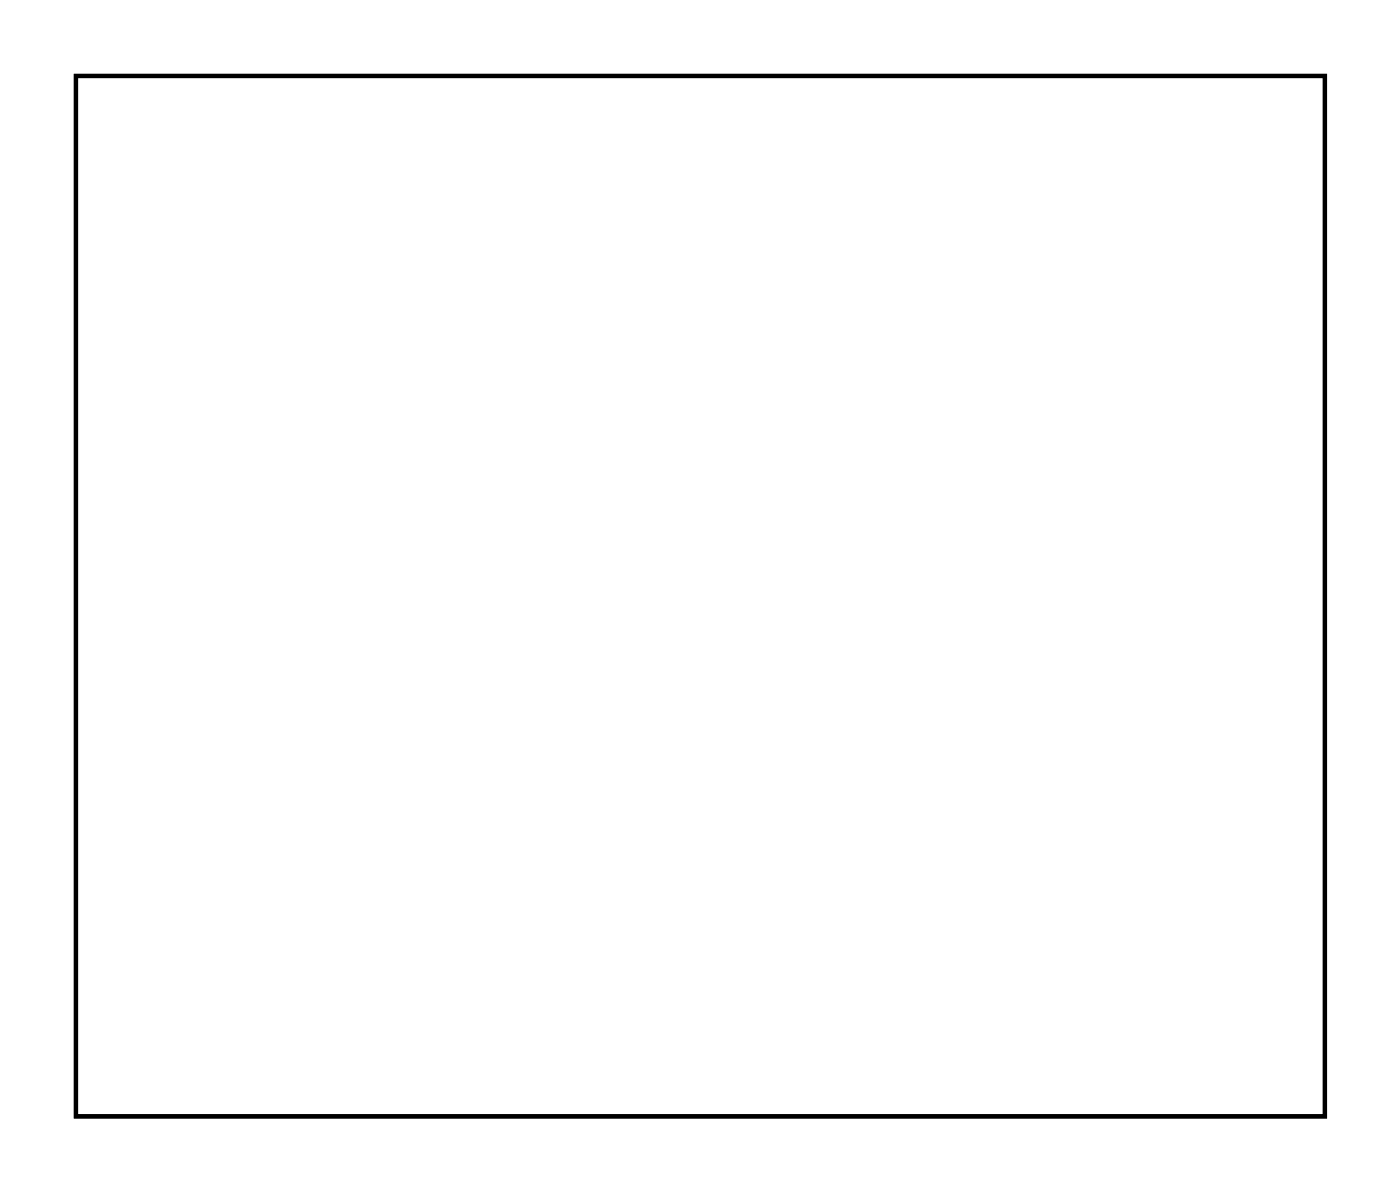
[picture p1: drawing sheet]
<svg xmlns="http://www.w3.org/2000/svg" width="67mm" height="57mm" viewBox="0 0 67 57" stroke-linecap="round" stroke-linejoin="round" font-family="sans-serif">
<path d="M3.6 3.6h59.8v49.8h-59.8z" fill="none" stroke="#000" stroke-width=".2"/>
<path d="M3.6 3.6h59.8v49.8h-59.8zM3.6 3.6v49.8h59.8v-49.8z" fill="#000"/>
<circle cx="45.3" cy="8.3" r=".67" fill="#fff"/>
<circle cx="45.3" cy="8.3" r=".67" fill="none" stroke="#fff" stroke-width=".69" stroke-linecap="butt"/>
<path d="M44.6 7.7h1.4v1.3h-1.4z" fill="#fff"/>
<path d="M44.6 7.7h1.4v1.3h-1.4z" fill="none" stroke="#fff" stroke-width=".69" stroke-linecap="butt"/>
<circle cx="42.8" cy="8.3" r=".67" fill="#fff"/>
<circle cx="42.8" cy="8.3" r=".67" fill="none" stroke="#fff" stroke-width=".69" stroke-linecap="butt"/>
<circle cx="40.2" cy="8.3" r=".67" fill="#fff"/>
<circle cx="40.2" cy="8.3" r=".67" fill="none" stroke="#fff" stroke-width=".69" stroke-linecap="butt"/>
<circle cx="37.7" cy="8.3" r=".67" fill="#fff"/>
<circle cx="37.7" cy="8.3" r=".67" fill="none" stroke="#fff" stroke-width=".69" stroke-linecap="butt"/>
<circle cx="35.1" cy="8.3" r=".67" fill="#fff"/>
<circle cx="35.1" cy="8.3" r=".67" fill="none" stroke="#fff" stroke-width=".69" stroke-linecap="butt"/>
<circle cx="32.6" cy="8.3" r=".67" fill="#fff"/>
<circle cx="32.6" cy="8.3" r=".67" fill="none" stroke="#fff" stroke-width=".69" stroke-linecap="butt"/>
<circle cx="30.1" cy="8.3" r=".67" fill="#fff"/>
<circle cx="30.1" cy="8.3" r=".67" fill="none" stroke="#fff" stroke-width=".69" stroke-linecap="butt"/>
<circle cx="27.5" cy="8.3" r=".67" fill="#fff"/>
<circle cx="27.5" cy="8.3" r=".67" fill="none" stroke="#fff" stroke-width=".69" stroke-linecap="butt"/>
<circle cx="25" cy="8.3" r=".67" fill="#fff"/>
<circle cx="25" cy="8.3" r=".67" fill="none" stroke="#fff" stroke-width=".69" stroke-linecap="butt"/>
<circle cx="22.4" cy="8.3" r=".67" fill="#fff"/>
<circle cx="22.4" cy="8.3" r=".67" fill="none" stroke="#fff" stroke-width=".69" stroke-linecap="butt"/>
<circle cx="19.9" cy="8.3" r=".67" fill="#fff"/>
<circle cx="19.9" cy="8.3" r=".67" fill="none" stroke="#fff" stroke-width=".69" stroke-linecap="butt"/>
<circle cx="17.4" cy="8.3" r=".67" fill="#fff"/>
<circle cx="17.4" cy="8.3" r=".67" fill="none" stroke="#fff" stroke-width=".69" stroke-linecap="butt"/>
<circle cx="14.8" cy="8.3" r=".67" fill="#fff"/>
<circle cx="14.8" cy="8.3" r=".67" fill="none" stroke="#fff" stroke-width=".69" stroke-linecap="butt"/>
<circle cx="12.3" cy="8.3" r=".67" fill="#fff"/>
<circle cx="12.3" cy="8.3" r=".67" fill="none" stroke="#fff" stroke-width=".69" stroke-linecap="butt"/>
<circle cx="9.7" cy="8.3" r=".67" fill="#fff"/>
<circle cx="9.7" cy="8.3" r=".67" fill="none" stroke="#fff" stroke-width=".69" stroke-linecap="butt"/>
<circle cx="45.3" cy="23.6" r=".67" fill="#fff"/>
<circle cx="45.3" cy="23.6" r=".67" fill="none" stroke="#fff" stroke-width=".69" stroke-linecap="butt"/>
<circle cx="42.8" cy="23.6" r=".67" fill="#fff"/>
<circle cx="42.8" cy="23.6" r=".67" fill="none" stroke="#fff" stroke-width=".69" stroke-linecap="butt"/>
<circle cx="40.2" cy="23.6" r=".67" fill="#fff"/>
<circle cx="40.2" cy="23.6" r=".67" fill="none" stroke="#fff" stroke-width=".69" stroke-linecap="butt"/>
<circle cx="37.7" cy="23.6" r=".67" fill="#fff"/>
<circle cx="37.7" cy="23.6" r=".67" fill="none" stroke="#fff" stroke-width=".69" stroke-linecap="butt"/>
<circle cx="35.1" cy="23.6" r=".67" fill="#fff"/>
<circle cx="35.1" cy="23.6" r=".67" fill="none" stroke="#fff" stroke-width=".69" stroke-linecap="butt"/>
<circle cx="32.6" cy="23.6" r=".67" fill="#fff"/>
<circle cx="32.6" cy="23.6" r=".67" fill="none" stroke="#fff" stroke-width=".69" stroke-linecap="butt"/>
<circle cx="30.1" cy="23.6" r=".67" fill="#fff"/>
<circle cx="30.1" cy="23.6" r=".67" fill="none" stroke="#fff" stroke-width=".69" stroke-linecap="butt"/>
<circle cx="27.5" cy="23.6" r=".67" fill="#fff"/>
<circle cx="27.5" cy="23.6" r=".67" fill="none" stroke="#fff" stroke-width=".69" stroke-linecap="butt"/>
<circle cx="25" cy="23.6" r=".67" fill="#fff"/>
<circle cx="25" cy="23.6" r=".67" fill="none" stroke="#fff" stroke-width=".69" stroke-linecap="butt"/>
<circle cx="22.4" cy="23.6" r=".67" fill="#fff"/>
<circle cx="22.4" cy="23.6" r=".67" fill="none" stroke="#fff" stroke-width=".69" stroke-linecap="butt"/>
<circle cx="19.9" cy="23.6" r=".67" fill="#fff"/>
<circle cx="19.9" cy="23.6" r=".67" fill="none" stroke="#fff" stroke-width=".69" stroke-linecap="butt"/>
<circle cx="17.4" cy="23.6" r=".67" fill="#fff"/>
<circle cx="17.4" cy="23.6" r=".67" fill="none" stroke="#fff" stroke-width=".69" stroke-linecap="butt"/>
<circle cx="14.8" cy="23.6" r=".67" fill="#fff"/>
<circle cx="14.8" cy="23.6" r=".67" fill="none" stroke="#fff" stroke-width=".69" stroke-linecap="butt"/>
<circle cx="12.3" cy="23.6" r=".67" fill="#fff"/>
<circle cx="12.3" cy="23.6" r=".67" fill="none" stroke="#fff" stroke-width=".69" stroke-linecap="butt"/>
<circle cx="9.7" cy="23.6" r=".67" fill="#fff"/>
<circle cx="9.7" cy="23.6" r=".67" fill="none" stroke="#fff" stroke-width=".69" stroke-linecap="butt"/>
<circle cx="9.7" cy="31.2" r=".7" fill="#fff"/>
<circle cx="9.7" cy="31.2" r=".7" fill="none" stroke="#fff" stroke-width=".76" stroke-linecap="butt"/>
<circle cx="9.7" cy="41.4" r=".7" fill="#fff"/>
<circle cx="9.7" cy="41.4" r=".7" fill="none" stroke="#fff" stroke-width=".76" stroke-linecap="butt"/>
<circle cx="14.8" cy="31.2" r=".7" fill="#fff"/>
<circle cx="14.8" cy="31.2" r=".7" fill="none" stroke="#fff" stroke-width=".76" stroke-linecap="butt"/>
<circle cx="14.8" cy="41.4" r=".7" fill="#fff"/>
<circle cx="14.8" cy="41.4" r=".7" fill="none" stroke="#fff" stroke-width=".76" stroke-linecap="butt"/>
<circle cx="19.9" cy="31.2" r=".7" fill="#fff"/>
<circle cx="19.9" cy="31.2" r=".7" fill="none" stroke="#fff" stroke-width=".76" stroke-linecap="butt"/>
<circle cx="19.9" cy="41.4" r=".7" fill="#fff"/>
<circle cx="19.9" cy="41.4" r=".7" fill="none" stroke="#fff" stroke-width=".76" stroke-linecap="butt"/>
<circle cx="25" cy="31.2" r=".7" fill="#fff"/>
<circle cx="25" cy="31.2" r=".7" fill="none" stroke="#fff" stroke-width=".76" stroke-linecap="butt"/>
<circle cx="25" cy="41.4" r=".7" fill="#fff"/>
<circle cx="25" cy="41.4" r=".7" fill="none" stroke="#fff" stroke-width=".76" stroke-linecap="butt"/>
<circle cx="30.1" cy="31.2" r=".7" fill="#fff"/>
<circle cx="30.1" cy="31.2" r=".7" fill="none" stroke="#fff" stroke-width=".76" stroke-linecap="butt"/>
<circle cx="30.1" cy="41.4" r=".7" fill="#fff"/>
<circle cx="30.1" cy="41.4" r=".7" fill="none" stroke="#fff" stroke-width=".76" stroke-linecap="butt"/>
<circle cx="35.1" cy="31.2" r=".7" fill="#fff"/>
<circle cx="35.1" cy="31.2" r=".7" fill="none" stroke="#fff" stroke-width=".76" stroke-linecap="butt"/>
<circle cx="35.1" cy="41.4" r=".7" fill="#fff"/>
<circle cx="35.1" cy="41.4" r=".7" fill="none" stroke="#fff" stroke-width=".76" stroke-linecap="butt"/>
<circle cx="40.2" cy="31.2" r=".7" fill="#fff"/>
<circle cx="40.2" cy="31.2" r=".7" fill="none" stroke="#fff" stroke-width=".76" stroke-linecap="butt"/>
<circle cx="40.2" cy="41.4" r=".7" fill="#fff"/>
<circle cx="40.2" cy="41.4" r=".7" fill="none" stroke="#fff" stroke-width=".76" stroke-linecap="butt"/>
<circle cx="45.3" cy="31.2" r=".7" fill="#fff"/>
<circle cx="45.3" cy="31.2" r=".7" fill="none" stroke="#fff" stroke-width=".76" stroke-linecap="butt"/>
<circle cx="45.3" cy="41.4" r=".7" fill="#fff"/>
<circle cx="45.3" cy="41.4" r=".7" fill="none" stroke="#fff" stroke-width=".76" stroke-linecap="butt"/>
<circle cx="7.2" cy="46.5" r=".6" fill="#fff"/>
<circle cx="7.2" cy="46.5" r=".6" fill="none" stroke="#fff" stroke-width=".65" stroke-linecap="butt"/>
<path d="M6.6 45.9h1.2v1.2h-1.2z" fill="#fff"/>
<path d="M6.6 45.9h1.2v1.2h-1.2z" fill="none" stroke="#fff" stroke-width=".65" stroke-linecap="butt"/>
<circle cx="7.2" cy="49" r=".6" fill="#fff"/>
<circle cx="7.2" cy="49" r=".6" fill="none" stroke="#fff" stroke-width=".65" stroke-linecap="butt"/>
<circle cx="14.8" cy="46.5" r=".6" fill="#fff"/>
<circle cx="14.8" cy="46.5" r=".6" fill="none" stroke="#fff" stroke-width=".65" stroke-linecap="butt"/>
<path d="M14.2 45.9h1.2v1.2h-1.2z" fill="#fff"/>
<path d="M14.2 45.9h1.2v1.2h-1.2z" fill="none" stroke="#fff" stroke-width=".65" stroke-linecap="butt"/>
<circle cx="14.8" cy="49" r=".6" fill="#fff"/>
<circle cx="14.8" cy="49" r=".6" fill="none" stroke="#fff" stroke-width=".65" stroke-linecap="butt"/>
<circle cx="22.4" cy="46.5" r=".6" fill="#fff"/>
<circle cx="22.4" cy="46.5" r=".6" fill="none" stroke="#fff" stroke-width=".65" stroke-linecap="butt"/>
<path d="M21.8 45.9h1.2v1.2h-1.2z" fill="#fff"/>
<path d="M21.8 45.9h1.2v1.2h-1.2z" fill="none" stroke="#fff" stroke-width=".65" stroke-linecap="butt"/>
<circle cx="22.4" cy="49" r=".6" fill="#fff"/>
<circle cx="22.4" cy="49" r=".6" fill="none" stroke="#fff" stroke-width=".65" stroke-linecap="butt"/>
<circle cx="30.1" cy="46.5" r=".6" fill="#fff"/>
<circle cx="30.1" cy="46.5" r=".6" fill="none" stroke="#fff" stroke-width=".65" stroke-linecap="butt"/>
<path d="M29.5 45.9h1.2v1.2h-1.2z" fill="#fff"/>
<path d="M29.5 45.9h1.2v1.2h-1.2z" fill="none" stroke="#fff" stroke-width=".65" stroke-linecap="butt"/>
<circle cx="30.1" cy="49" r=".6" fill="#fff"/>
<circle cx="30.1" cy="49" r=".6" fill="none" stroke="#fff" stroke-width=".65" stroke-linecap="butt"/>
<circle cx="37.7" cy="46.5" r=".6" fill="#fff"/>
<circle cx="37.7" cy="46.5" r=".6" fill="none" stroke="#fff" stroke-width=".65" stroke-linecap="butt"/>
<path d="M37.1 45.9h1.2v1.2h-1.2z" fill="#fff"/>
<path d="M37.1 45.9h1.2v1.2h-1.2z" fill="none" stroke="#fff" stroke-width=".65" stroke-linecap="butt"/>
<circle cx="37.7" cy="49" r=".6" fill="#fff"/>
<circle cx="37.7" cy="49" r=".6" fill="none" stroke="#fff" stroke-width=".65" stroke-linecap="butt"/>
<circle cx="45.3" cy="46.5" r=".6" fill="#fff"/>
<circle cx="45.3" cy="46.5" r=".6" fill="none" stroke="#fff" stroke-width=".65" stroke-linecap="butt"/>
<path d="M44.7 45.9h1.2v1.2h-1.2z" fill="#fff"/>
<path d="M44.7 45.9h1.2v1.2h-1.2z" fill="none" stroke="#fff" stroke-width=".65" stroke-linecap="butt"/>
<circle cx="45.3" cy="49" r=".6" fill="#fff"/>
<circle cx="45.3" cy="49" r=".6" fill="none" stroke="#fff" stroke-width=".65" stroke-linecap="butt"/>
<circle cx="52.9" cy="46.5" r=".6" fill="#fff"/>
<circle cx="52.9" cy="46.5" r=".6" fill="none" stroke="#fff" stroke-width=".65" stroke-linecap="butt"/>
<path d="M52.3 45.9h1.2v1.2h-1.2z" fill="#fff"/>
<path d="M52.3 45.9h1.2v1.2h-1.2z" fill="none" stroke="#fff" stroke-width=".65" stroke-linecap="butt"/>
<circle cx="52.9" cy="49" r=".6" fill="#fff"/>
<circle cx="52.9" cy="49" r=".6" fill="none" stroke="#fff" stroke-width=".65" stroke-linecap="butt"/>
<circle cx="60.5" cy="46.4" r=".6" fill="#fff"/>
<circle cx="60.5" cy="46.4" r=".6" fill="none" stroke="#fff" stroke-width=".65" stroke-linecap="butt"/>
<path d="M59.9 45.8h1.2v1.2h-1.2z" fill="#fff"/>
<path d="M59.9 45.8h1.2v1.2h-1.2z" fill="none" stroke="#fff" stroke-width=".65" stroke-linecap="butt"/>
<circle cx="60.5" cy="48.9" r=".6" fill="#fff"/>
<circle cx="60.5" cy="48.9" r=".6" fill="none" stroke="#fff" stroke-width=".65" stroke-linecap="butt"/>
<circle cx="51.5" cy="8.3" r=".7" fill="#fff"/>
<circle cx="51.5" cy="8.3" r=".7" fill="none" stroke="#fff" stroke-width=".76" stroke-linecap="butt"/>
<circle cx="58" cy="8.3" r=".7" fill="#fff"/>
<circle cx="58" cy="8.3" r=".7" fill="none" stroke="#fff" stroke-width=".76" stroke-linecap="butt"/>
<circle cx="51.5" cy="12.8" r=".7" fill="#fff"/>
<circle cx="51.5" cy="12.8" r=".7" fill="none" stroke="#fff" stroke-width=".76" stroke-linecap="butt"/>
<circle cx="58" cy="12.8" r=".7" fill="#fff"/>
<circle cx="58" cy="12.8" r=".7" fill="none" stroke="#fff" stroke-width=".76" stroke-linecap="butt"/>
<circle cx="51.5" cy="18.5" r=".7" fill="#fff"/>
<circle cx="51.5" cy="18.5" r=".7" fill="none" stroke="#fff" stroke-width=".76" stroke-linecap="butt"/>
<circle cx="58" cy="18.5" r=".7" fill="#fff"/>
<circle cx="58" cy="18.5" r=".7" fill="none" stroke="#fff" stroke-width=".76" stroke-linecap="butt"/>
<circle cx="51.5" cy="23" r=".7" fill="#fff"/>
<circle cx="51.5" cy="23" r=".7" fill="none" stroke="#fff" stroke-width=".76" stroke-linecap="butt"/>
<circle cx="58" cy="23" r=".7" fill="#fff"/>
<circle cx="58" cy="23" r=".7" fill="none" stroke="#fff" stroke-width=".76" stroke-linecap="butt"/>
<circle cx="60.5" cy="25.9" r="1.14" fill="#fff"/>
<circle cx="60.5" cy="25.9" r="1.14" fill="none" stroke="#fff" stroke-width=".51"/>
<path d="M59.3 24.6h2.5v2.5h-2.5zM59.5 25.9a1.05 1.05 0 0 0 2.1 0 1.05 1.05 0 0 0-2.1 0z" fill="#fff"/>
<g fill="none" stroke="#fff" stroke-width=".25">
<path d="M59.3 24.6h2.5v2.5h-2.5z"/>
<circle cx="60.5" cy="25.9" r="1.02"/>
</g>
<circle cx="60.5" cy="38.8" r="1.14" fill="#fff"/>
<circle cx="60.5" cy="38.8" r="1.14" fill="none" stroke="#fff" stroke-width=".51"/>
<path d="M59.3 37.5h2.5v2.6h-2.5zM59.5 38.8a1.05 1.05 0 0 0 2.1 0 1.05 1.05 0 0 0-2.1 0z" fill="#fff"/>
<g fill="none" stroke="#fff" stroke-width=".25">
<path d="M59.3 37.5h2.5v2.6h-2.5z"/>
<circle cx="60.5" cy="38.8" r="1.02"/>
</g>
<circle cx="34.6" cy="43.4" r="1.14" fill="#fff"/>
<circle cx="34.6" cy="43.4" r="1.14" fill="none" stroke="#fff" stroke-width=".25"/>
<circle cx="21.2" cy="21" r="1.14" fill="#fff"/>
<circle cx="21.2" cy="21" r="1.14" fill="none" stroke="#fff" stroke-width=".25"/>
<circle cx="48.1" cy="21" r="1.14" fill="#fff"/>
<circle cx="48.1" cy="21" r="1.14" fill="none" stroke="#fff" stroke-width=".25"/>
</svg>
